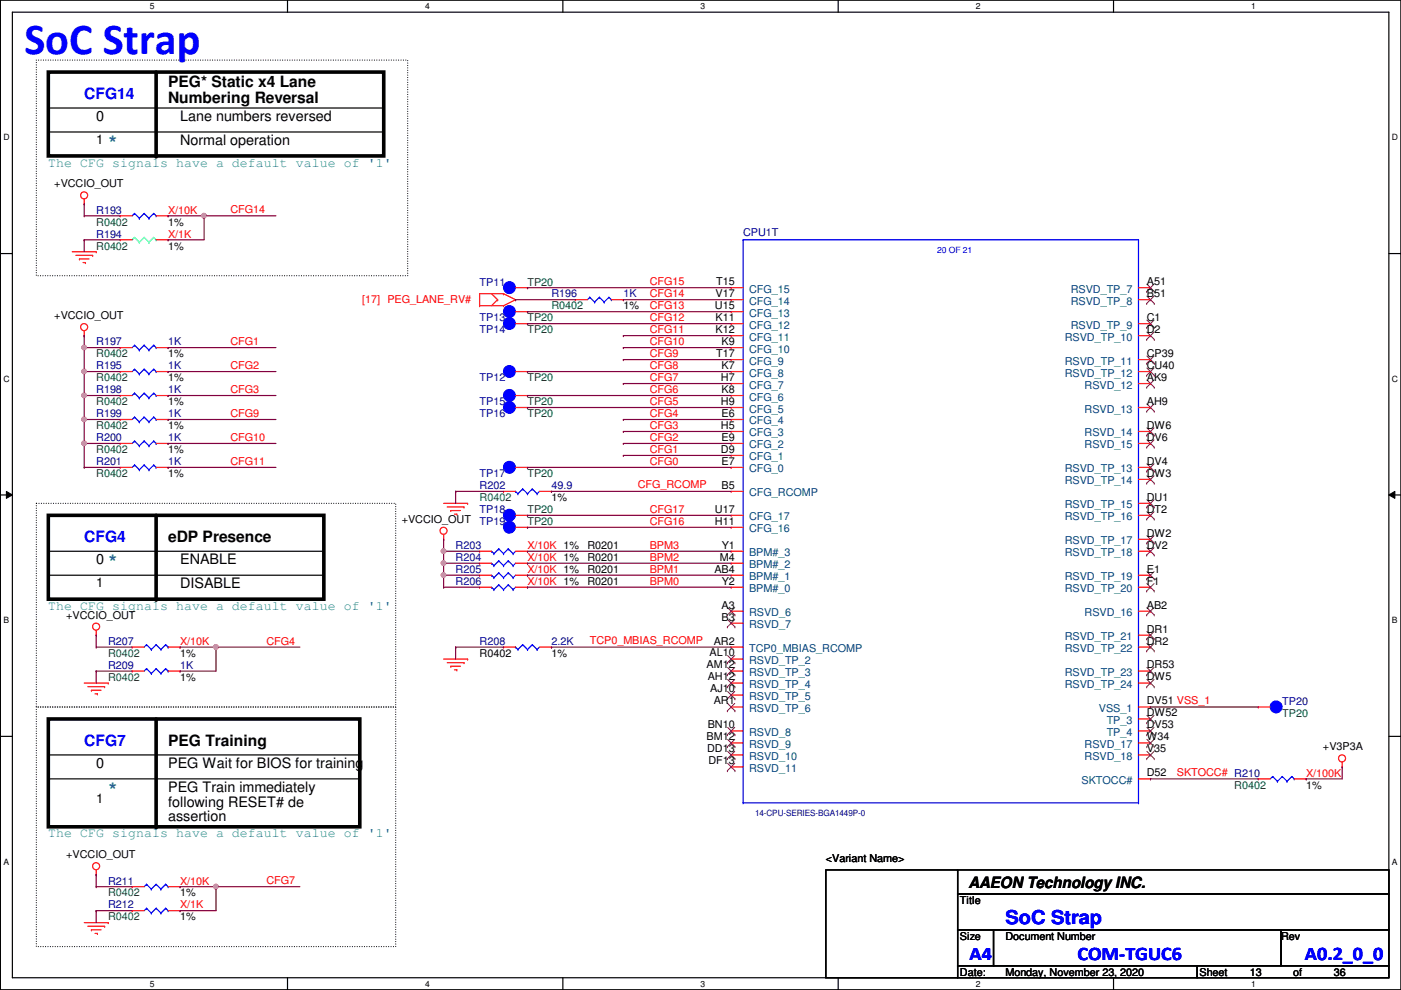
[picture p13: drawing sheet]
<svg xmlns="http://www.w3.org/2000/svg" width="297mm" height="210mm" viewBox="0 0 297 210" stroke-linecap="round" stroke-linejoin="round" font-family="sans-serif">
<defs><g id="words">
<text font-size="9.4" fill="#00f" x="5.2" y="11.5">SoC Strap</text>
<g font-size="4.1" fill="#00f">
<text x="213.2" y="195.8">SoC Strap</text>
<text x="205.6" y="203.5">A4</text>
<text x="228.4" y="203.5">COM-TGUC6</text>
<text x="276.7" y="203.5">A0.2_0_0</text>
</g>
<g font-size="3.3" fill="#00f">
<text x="17.9" y="20.9">CFG14</text>
<text x="17.9" y="114.9">CFG4</text>
<text x="17.9" y="158.1">CFG7</text>
</g>
<g font-size="3.3">
<text x="35.6" y="18.4">PEG* Static x4 Lane</text>
<text x="35.6" y="21.8">Numbering Reversal</text>
<text x="35.6" y="114.9">eDP Presence</text>
<text x="35.6" y="158.1">PEG Training</text>
<text x="205.3" y="188.3">AAEON Technology INC.</text>
</g>
<g font-size="3.3" fill="#0080c0">
<text x="22.9" y="30.7">*</text>
<text x="22.9" y="167.9">*</text>
</g>
<g font-size="3">
<text x="20.4" y="25.7">0</text>
<text x="38.2" y="25.7">Lane numbers reversed</text>
<text x="38.2" y="30.7">Normal operation</text>
<text x="20.4" y="119.6">0 *</text>
<text x="38.2" y="119.6">ENABLE</text>
<text x="38.2" y="124.7">DISABLE</text>
<text x="20.4" y="162.8">0</text>
<text x="35.6" y="162.8">PEG Wait for BIOS for training</text>
<text x="35.6" y="167.9">PEG Train immediately</text>
<text x="35.6" y="171">following RESET# de</text>
<text x="35.6" y="174.2">assertion</text>
</g>
<g font-size="2.8" fill="#0080c0">
<text x="10.2" y="35.3">The CFG signals have a default value of '1'</text>
<text x="10.2" y="129.3">The CFG signals have a default value of '1'</text>
<text x="10.2" y="177.5">The CFG signals have a default value of '1'</text>
</g>
<g font-size="2.8">
<text x="20.4" y="30.5">1</text>
<text x="20.4" y="124.5">1</text>
<text x="20.4" y="170.2">1</text>
</g>
<g font-size="2.3">
<text x="11.5" y="39.7">+VCCIO_OUT</text>
<text x="35.6" y="47.8">1%</text>
<text x="35.6" y="52.9">1%</text>
<text x="132.2" y="65.6">1%</text>
<text x="151.6" y="65.5">U15</text>
<text x="151.7" y="63">V17</text>
<text x="151.8" y="60.5">T15</text>
<text x="243.2" y="60.5">A51</text>
<text x="243.2" y="63">B51</text>
<text x="11.5" y="67.6">+VCCIO_OUT</text>
<text x="151.7" y="68.1">K11</text>
<text x="151.7" y="70.6">K12</text>
<text x="243.2" y="68.1">C1</text>
<text x="243.2" y="70.6">D2</text>
<text x="35.6" y="75.8">1%</text>
<text x="151.8" y="75.7">T17</text>
<text x="153" y="73.2">K9</text>
<text x="243.2" y="75.7">CP39</text>
<text x="35.6" y="80.9">1%</text>
<text x="152.9" y="80.8">H7</text>
<text x="153" y="83.3">K8</text>
<text x="153" y="78.2">K7</text>
<text x="243.2" y="80.8">AK9</text>
<text x="243.2" y="78.2">CU40</text>
<text x="35.6" y="85.9">1%</text>
<text x="152.9" y="85.9">H9</text>
<text x="153" y="88.4">E6</text>
<text x="243.2" y="85.9">AH9</text>
<text x="35.6" y="91">1%</text>
<text x="152.9" y="90.9">H5</text>
<text x="153" y="93.5">E9</text>
<text x="243.2" y="93.5">DV6</text>
<text x="243.2" y="90.9">DW6</text>
<text x="35.6" y="101.2">1%</text>
<text x="35.6" y="96.1">1%</text>
<text x="152.9" y="96">D9</text>
<text x="153" y="98.6">E7</text>
<text x="243.2" y="101.1">DW3</text>
<text x="243.2" y="98.6">DV4</text>
<text x="116.9" y="106.3">1%</text>
<text x="153" y="103.6">B5</text>
<text x="243.2" y="106.2">DU1</text>
<text x="85.2" y="110.8">+VCCIO_OUT</text>
<text x="151.6" y="108.7">U17</text>
<text x="151.6" y="111.3">H11</text>
<text x="243.2" y="113.8">DW2</text>
<text x="243.2" y="108.7">DT2</text>
<text x="124.5" y="116.4">R0201</text>
<text x="124.5" y="119">R0201</text>
<text x="152.6" y="118.9">M4</text>
<text x="153" y="116.3">Y1</text>
<text x="243.2" y="116.3">DV2</text>
<text x="124.5" y="121.5">R0201</text>
<text x="124.5" y="124">R0201</text>
<text x="151.5" y="121.4">AB4</text>
<text x="153" y="124">Y2</text>
<text x="243.2" y="121.4">E1</text>
<text x="243.2" y="124">F1</text>
<text x="14.1" y="131.1">+VCCIO_OUT</text>
<text x="153" y="131.6">B3</text>
<text x="153" y="129">A3</text>
<text x="243.2" y="129">AB2</text>
<text x="151.3" y="136.7">AR2</text>
<text x="243.2" y="136.7">DR2</text>
<text x="243.2" y="134.1">DR1</text>
<text x="38.2" y="139.3">1%</text>
<text x="101.7" y="139.3">R0402</text>
<text x="116.9" y="139.3">1%</text>
<text x="149.8" y="141.7">AM12</text>
<text x="150.4" y="139.2">AL10</text>
<text x="243.2" y="141.7">DR53</text>
<text x="38.2" y="144.4">1%</text>
<text x="150.1" y="144.3">AH12</text>
<text x="150.6" y="146.8">AJ10</text>
<text x="151.3" y="149.4">AR1</text>
<text x="243.2" y="149.4">DV51 VSS_1</text>
<text x="243.2" y="144.3">DW5</text>
<text x="150.1" y="154.4">BN10</text>
<text x="243.2" y="154.4">DV53</text>
<text x="243.2" y="151.9">DW52</text>
<text x="149.8" y="157">BM12</text>
<text x="149.9" y="159.5">DD13</text>
<text x="243.2" y="159.5">V35</text>
<text x="243.2" y="157">W34</text>
<text x="280.5" y="159.1">+V3P3A</text>
<text x="150.2" y="162.1">DF13</text>
<text x="243.2" y="164.6">D52</text>
<text x="276.9" y="167.2">1%</text>
<text x="14.1" y="181.9">+VCCIO_OUT</text>
<text x="175.1" y="182.7">&lt;Variant Name&gt;</text>
<text x="38.2" y="190.1">1%</text>
<text x="203.5" y="191.6">Title</text>
<text x="38.2" y="195.2">1%</text>
<text x="203.5" y="199.2">Size</text>
<text x="213.2" y="199.2">Document Number</text>
<text x="271.6" y="199.2">Rev</text>
<text x="203.5" y="206.8">Date:</text>
<text x="213.2" y="206.8">Monday, November 23, 2020</text>
<text x="254.3" y="206.8">Sheet</text>
<text x="265" y="206.8">13</text>
<text x="274.1" y="206.8">of</text>
<text x="282.8" y="206.8">36</text>
</g>
<g font-size="2.3" fill="#000080">
<text x="20.4" y="45.3">R193</text>
<text x="20.4" y="50.4">R194</text>
<text x="157.6" y="50.1">CPU1T</text>
<text x="101.7" y="60.5">TP11</text>
<text x="116.9" y="63.1">R196</text>
<text x="132.2" y="63.1">1K</text>
<text x="101.7" y="68.2">TP13</text>
<text x="101.7" y="70.7">TP14</text>
<text x="20.4" y="73.2">R197</text>
<text x="35.6" y="73.2">1K</text>
<text x="20.4" y="83.4">R198</text>
<text x="20.4" y="78.3">R195</text>
<text x="35.6" y="83.4">1K</text>
<text x="35.6" y="78.3">1K</text>
<text x="101.7" y="80.9">TP12</text>
<text x="20.4" y="88.5">R199</text>
<text x="35.6" y="88.5">1K</text>
<text x="101.7" y="85.9">TP15</text>
<text x="101.7" y="88.5">TP16</text>
<text x="20.4" y="93.6">R200</text>
<text x="35.6" y="93.6">1K</text>
<text x="20.4" y="98.6">R201</text>
<text x="35.6" y="98.6">1K</text>
<text x="101.7" y="101.2">TP17</text>
<text x="101.7" y="103.7">R202</text>
<text x="116.9" y="103.7">49.9</text>
<text x="101.7" y="111.3">TP19</text>
<text x="101.7" y="108.8">TP18</text>
<text x="96.6" y="116.4">R203</text>
<text x="96.6" y="119">R204</text>
<text x="96.6" y="121.5">R205</text>
<text x="96.6" y="124">R206</text>
<text x="22.9" y="136.7">R207</text>
<text x="101.7" y="136.7">R208</text>
<text x="116.9" y="136.7">2.2K</text>
<text x="22.9" y="141.8">R209</text>
<text x="38.2" y="141.8">1K</text>
<text x="271.9" y="149.4">TP20</text>
<text x="22.9" y="187.5">R211</text>
<text x="22.9" y="192.6">R212</text>
</g>
<g font-size="2.3" fill="#008000">
<text x="20.4" y="47.8">R0402</text>
<text x="20.4" y="52.9">R0402</text>
<text x="111.8" y="60.5">TP20</text>
<text x="116.9" y="65.6">R0402</text>
<text x="111.8" y="68.2">TP20</text>
<text x="111.8" y="70.7">TP20</text>
<text x="20.4" y="75.8">R0402</text>
<text x="20.4" y="80.9">R0402</text>
<text x="111.8" y="80.9">TP20</text>
<text x="20.4" y="85.9">R0402</text>
<text x="111.8" y="85.9">TP20</text>
<text x="111.8" y="88.5">TP20</text>
<text x="20.4" y="91">R0402</text>
<text x="20.4" y="101.2">R0402</text>
<text x="20.4" y="96.1">R0402</text>
<text x="111.8" y="101.2">TP20</text>
<text x="101.7" y="106.3">R0402</text>
<text x="111.8" y="111.3">TP20</text>
<text x="111.8" y="108.8">TP20</text>
<text x="22.9" y="139.3">R0402</text>
<text x="22.9" y="144.4">R0402</text>
<text x="271.9" y="152">TP20</text>
<text x="261.7" y="167.2">R0402</text>
<text x="22.9" y="190.1">R0402</text>
<text x="22.9" y="195.2">R0402</text>
</g>
<g font-size="2.3" fill="#f00">
<text x="35.6" y="45.3">X/10K</text>
<text x="48.8" y="45.3">CFG14</text>
<text x="35.6" y="50.4">X/1K</text>
<text x="76.8" y="64.3">[17] PEG_LANE_RV#</text>
<text x="137.7" y="63">CFG14</text>
<text x="137.7" y="65.6">CFG13</text>
<text x="137.7" y="60.5">CFG15</text>
<text x="137.7" y="70.7">CFG11</text>
<text x="137.7" y="68.1">CFG12</text>
<text x="48.8" y="73.2">CFG1</text>
<text x="137.7" y="75.7">CFG9</text>
<text x="137.7" y="73.2">CFG10</text>
<text x="48.8" y="78.3">CFG2</text>
<text x="48.8" y="83.4">CFG3</text>
<text x="137.7" y="80.8">CFG7</text>
<text x="137.7" y="83.4">CFG6</text>
<text x="137.7" y="78.3">CFG8</text>
<text x="48.8" y="88.4">CFG9</text>
<text x="137.7" y="88.4">CFG4</text>
<text x="137.7" y="85.9">CFG5</text>
<text x="48.8" y="93.5">CFG10</text>
<text x="137.7" y="93.5">CFG2</text>
<text x="137.7" y="91">CFG3</text>
<text x="48.8" y="98.6">CFG11</text>
<text x="137.7" y="98.6">CFG0</text>
<text x="137.7" y="96.1">CFG1</text>
<text x="135.2" y="103.5">CFG_RCOMP</text>
<text x="137.7" y="111.3">CFG16</text>
<text x="137.7" y="108.8">CFG17</text>
<text x="111.8" y="116.4">X/10K 1%</text>
<text x="111.8" y="119">X/10K 1%</text>
<text x="137.7" y="116.4">BPM3</text>
<text x="137.7" y="118.9">BPM2</text>
<text x="111.8" y="121.5">X/10K 1%</text>
<text x="111.8" y="124">X/10K 1%</text>
<text x="137.7" y="121.5">BPM1</text>
<text x="137.7" y="124">BPM0</text>
<text x="38.2" y="136.7">X/10K</text>
<text x="56.5" y="136.7">CFG4</text>
<text x="125" y="136.5">TCP0_MBIAS_RCOMP</text>
<text x="249.5" y="164.6">SKTOCC# R210</text>
<text x="276.9" y="164.7">X/100K</text>
<text x="38.2" y="187.5">X/10K</text>
<text x="56.5" y="187.5">CFG7</text>
<text x="38.2" y="192.6">X/1K</text>
</g>
<g font-size="2.3" fill="#004080">
<text x="158.8" y="62.1">CFG_15</text>
<text x="158.8" y="64.6">CFG_14</text>
<text x="227" y="62.1">RSVD_TP_7</text>
<text x="227" y="64.6">RSVD_TP_8</text>
<text x="158.8" y="67.1">CFG_13</text>
<text x="158.8" y="69.7">CFG_12</text>
<text x="227" y="69.7">RSVD_TP_9</text>
<text x="158.8" y="72.2">CFG_11</text>
<text x="158.8" y="74.8">CFG_10</text>
<text x="158.8" y="77.3">CFG_9</text>
<text x="225.8" y="77.3">RSVD_TP_11</text>
<text x="225.8" y="72.2">RSVD_TP_10</text>
<text x="158.8" y="82.4">CFG_7</text>
<text x="158.8" y="79.8">CFG_8</text>
<text x="225.8" y="79.8">RSVD_TP_12</text>
<text x="230" y="82.4">RSVD_12</text>
<text x="158.8" y="87.5">CFG_5</text>
<text x="158.8" y="84.9">CFG_6</text>
<text x="230" y="87.5">RSVD_13</text>
<text x="158.8" y="90">CFG_4</text>
<text x="158.8" y="95.1">CFG_2</text>
<text x="158.8" y="92.5">CFG_3</text>
<text x="230" y="95.1">RSVD_15</text>
<text x="230" y="92.5">RSVD_14</text>
<text x="158.8" y="100.2">CFG_0</text>
<text x="158.8" y="97.6">CFG_1</text>
<text x="225.8" y="100.2">RSVD_TP_13</text>
<text x="158.8" y="105.2">CFG_RCOMP</text>
<text x="225.8" y="107.8">RSVD_TP_15</text>
<text x="225.8" y="102.7">RSVD_TP_14</text>
<text x="158.8" y="110.3">CFG_17</text>
<text x="158.8" y="112.9">CFG_16</text>
<text x="225.8" y="110.3">RSVD_TP_16</text>
<text x="158.8" y="117.9">BPM#_3</text>
<text x="225.8" y="117.9">RSVD_TP_18</text>
<text x="225.8" y="115.4">RSVD_TP_17</text>
<text x="158.8" y="125.6">BPM#_0</text>
<text x="158.8" y="123">BPM#_1</text>
<text x="158.8" y="120.5">BPM#_2</text>
<text x="225.8" y="123">RSVD_TP_19</text>
<text x="225.8" y="125.6">RSVD_TP_20</text>
<text x="158.8" y="130.6">RSVD_6</text>
<text x="230" y="130.6">RSVD_16</text>
<text x="158.8" y="133.2">RSVD_7</text>
<text x="225.8" y="135.7">RSVD_TP_21</text>
<text x="158.8" y="138.3">TCP0_MBIAS_RCOMP</text>
<text x="158.8" y="140.8">RSVD_TP_2</text>
<text x="158.8" y="143.3">RSVD_TP_3</text>
<text x="225.8" y="143.3">RSVD_TP_23</text>
<text x="225.8" y="138.3">RSVD_TP_22</text>
<text x="158.8" y="145.9">RSVD_TP_4</text>
<text x="158.8" y="148.4">RSVD_TP_5</text>
<text x="225.8" y="145.9">RSVD_TP_24</text>
<text x="158.8" y="151">RSVD_TP_6</text>
<text x="233" y="151">VSS_1</text>
<text x="234.7" y="153.5">TP_3</text>
<text x="158.8" y="161.1">RSVD_10</text>
<text x="158.8" y="158.6">RSVD_9</text>
<text x="158.8" y="156">RSVD_8</text>
<text x="230" y="161.1">RSVD_18</text>
<text x="230" y="158.6">RSVD_17</text>
<text x="234.7" y="156">TP_4</text>
<text x="158.8" y="163.7">RSVD_11</text>
<text x="229.3" y="166.2">SKTOCC#</text>
</g>
<g font-size="1.8">
<text x="31.8" y="1.9">5</text>
<text x="90.1" y="1.9">4</text>
<text x="148.5" y="1.9">3</text>
<text x="206.9" y="1.9">2</text>
<text x="265.3" y="1.9">1</text>
<text x=".7" y="29.8">D</text>
<text x="295.1" y="29.8">D</text>
<text x=".7" y="80.9">C</text>
<text x="295.1" y="80.9">C</text>
<text x=".7" y="132.1">B</text>
<text x="295.1" y="132.1">B</text>
<text x=".7" y="183.3">A</text>
<text x="295.1" y="183.3">A</text>
<text x="31.8" y="209.2">5</text>
<text x="90.1" y="209.2">4</text>
<text x="148.5" y="209.2">3</text>
<text x="206.9" y="209.2">2</text>
<text x="265.3" y="209.2">1</text>
</g>
<text font-size="1.8" fill="#00f" x="198.7" y="53.7">20 OF 21</text>
<text font-size="1.8" fill="#000080" x="160.1" y="173.1">14-CPU-SERIES-BGA1449P-0</text>
</g></defs>
<path d="M.1 0h296.9v209.8h-296.9zM2.6 2.6h291.9v204.7h-291.9z" fill="none" stroke="#000" stroke-width=".25"/>
<g fill="#fff">
<path d="M31.8 .3h1v2h-1z"/>
<path d="M31.8 207.6h1v1.9h-1z"/>
</g>
<path d="M61 0v2.6M61 207.3v2.5" fill="none" stroke="#000" stroke-width=".25"/>
<g fill="#fff">
<path d="M90.1 .3h1v2h-1z"/>
<path d="M90.1 207.6h1v1.9h-1z"/>
</g>
<path d="M119.3 0v2.6M119.3 207.3v2.5" fill="none" stroke="#000" stroke-width=".25"/>
<g fill="#fff">
<path d="M148.5 .3h1v2h-1z"/>
<path d="M148.5 207.6h1v1.9h-1z"/>
</g>
<path d="M177.7 0v2.6M177.7 207.3v2.5" fill="none" stroke="#000" stroke-width=".25"/>
<g fill="#fff">
<path d="M206.9 .3h1v2h-1z"/>
<path d="M206.9 207.6h1v1.9h-1z"/>
</g>
<path d="M236.1 0v2.6M236.1 207.3v2.5" fill="none" stroke="#000" stroke-width=".25"/>
<g fill="#fff">
<path d="M265.3 .3h.9v2h-.9z"/>
<path d="M265.3 207.6h.9v1.9h-.9z"/>
<path d="M.7 28.2h1.3v1.9h-1.3z"/>
<path d="M295.1 28.2h1.3v1.9h-1.3z"/>
<path d="M.7 79.3h1.3v2h-1.3z"/>
<path d="M295.1 79.3h1.3v2h-1.3z"/>
</g>
<path d="M.1 53.8h2.5M294.5 53.8h2.5" fill="none" stroke="#000" stroke-width=".25"/>
<g fill="#fff">
<path d="M.7 130.5h1.2v2h-1.2z"/>
<path d="M295.1 130.5h1.2v2h-1.2z"/>
</g>
<path d="M.1 104.9h2.5M294.5 104.9h2.5" fill="none" stroke="#000" stroke-width=".25"/>
<path d="M1.4 104.2l1.2 .7-1.2 .8zM294.5 104.9l1.2-.7v1.5z" fill="#000"/>
<path d="M1.4 104.2l1.2 .7-1.2 .8zM294.5 104.9l1.2-.7v1.5z" fill="none" stroke="#000" stroke-width=".21"/>
<g fill="#fff">
<path d="M.7 181.7h1.2v2h-1.2z"/>
<path d="M295.1 181.7h1.2v2h-1.2z"/>
</g>
<g fill="none" stroke="#000" stroke-width=".25">
<path d="M10.2 22.9h71.2M10.2 28h71.2M81.4 22.9h.1M81.4 28h.1M10.2 116.9h58.5M68.7 116.9h.1M10.2 122h58.5M68.7 122h.1M.1 156.1h2.5M294.5 156.1h2.5M10.2 160.1h66.1M10.2 165.1h66.1"/>
<path d="M76.3 160.1h.1M76.3 165.1h.1M175.1 184.4h27.9v22.9h-27.9zM203 184.4h91.5v5.1h-91.5zM203 189.5h91.5v7.6h-91.5zM203 197.1h7.6v7.7h-7.6zM210.6 197.1h61v7.7h-61zM271.6 197.1h22.9v7.7h-22.9zM203 204.8h50.8v2.5h-50.8zM253.8 204.8h40.7v2.5h-40.7z"/>
</g>
<path d="M10.2 15.3h71.2v17.8h-71.2zM33.1 15.3v17.8M10.2 109.3h58.5v17.7h-58.5zM33.1 109.3v17.7M10.2 152.4h66.1v22.9h-66.1zM33.1 152.4v22.9" fill="none" stroke="#000" stroke-width=".76"/>
<g fill="#000">
<circle cx="33.1" cy="33.1" r=".38"/>
<circle cx="33.1" cy="127" r=".38"/>
<circle cx="33.1" cy="175.3" r=".38"/>
</g>
<path d="M7.7 12.7h78.7v45.8h-78.7zM7.7 106.7h76.2v43.2h-76.2zM7.7 149.9h76.2v50.8h-76.2z" fill="none" stroke="#000" stroke-width=".25" stroke-dasharray="0 .5"/>
<g fill="none" stroke="#f00" stroke-width=".25">
<path d="M15.3 53.4h5.1M16.1 54.1h3.5M16.8 54.9h.1M16.8 54.9h2.1M17.6 55.7h.5M17.9 43.2h.1M17.9 42.2v1M18.1 55.7h.1M19.6 54.1h.1M20.4 53.4h.1M17.9 71.2h.1M17.9 70.1v1.1"/>
<path d="M101.7 64.8h.1M101.7 64.8h5.1M104.2 62.3l1.3 1.2M105.5 63.5h.1M105.5 63.5l-1.3 1.3M106.8 62.3h.1M106.8 64.8h.1M106.8 62.3h-5.1v2.5M106.8 62.3l2.5 1.2M109.3 63.5h.1M109.3 63.5l-2.5 1.3M94.1 114.3h.1"/>
<path d="M94.1 106.7h5M94.1 113.3v1M94.8 107.5h3.6M95.6 108.2h.1M95.6 108.2h2M96.3 109h.6M96.9 109h.1M98.4 107.5h.1M99.1 106.7h.1M20.4 134.7h.1M20.4 133.6v1.1M94.1 139.7h5"/>
<path d="M99.1 139.7h.1M17.9 144.8h5M18.6 145.6h3.6M19.4 146.3h.1M19.4 146.3h2M20.1 147.1h.6M20.7 147.1h.1M22.2 145.6h.1M22.9 144.8h.1M94.8 140.5h3.6M95.6 141.3h.1M95.6 141.3h2"/>
<path d="M96.3 142h.6M96.9 142h.1M98.4 140.5h.1M284.6 162.6h.1M284.6 161.6v1M17.9 195.6h5M18.6 196.4h3.6M19.4 197.1h.1M19.4 197.1h2M20.1 197.9h.6M20.4 185.5h.1M20.4 184.4v1.1"/>
<path d="M20.7 197.9h.1M22.2 196.4h.1M22.9 195.6h.1"/>
<circle cx="17.8" cy="41.4" r=".75"/>
<circle cx="17.8" cy="69.4" r=".75"/>
<circle cx="94" cy="112.5" r=".75"/>
<circle cx="20.4" cy="132.9" r=".75"/>
<circle cx="284.5" cy="160.8" r=".75"/>
<circle cx="20.4" cy="183.7" r=".75"/>
</g>
<circle cx="108" cy="111.8" r="1.25" fill="#00f"/>
<g fill="none" stroke="#00f" stroke-width=".25">
<path d="M104.2 122h.1M104.2 122l.5 .5M104.7 122.5h.1M105.7 121.5h.1M105.7 121.5l-1 1M105.7 121.5l1.1 1M106.8 122.5h.1M107.8 121.5h.1M107.8 121.5l1 1M107.8 121.5l-1 1M108.8 122.5h.1M109.3 137.2h.1"/>
<path d="M109.3 122l-.5 .5M109.3 137.2l.5 .5M109.8 137.7h.1M110.8 136.7h.1M110.8 136.7l-1 1M110.8 136.7l1 1M111.8 137.7h.1M112.9 136.7h.1M112.9 136.7l1 1M112.9 136.7l-1.1 1M113.9 137.7h.1M114.4 137.2l-.5 .5"/>
<path d="M31.1 141.8h.1M31.1 141.8l-.5 .5M31.1 141.8l1 1M32.1 142.8h.1M33.1 141.8h.1M33.1 141.8l-1 1M33.1 141.8l1 1M34.1 142.8h.1M35.1 141.8h.1M35.1 141.8l-1 1M35.1 141.8l.5 .5M35.6 142.3h.1"/>
<path d="M31.1 192.6h.1M31.1 192.6l-.5 .5M31.1 192.6l1 1M32.1 193.6h.1M33.1 192.6h.1M33.1 192.6l-1 1M33.1 192.6l1 1M34.1 193.6h.1M35.1 192.6h.1M35.1 192.6l-1 1M35.1 192.6l.5 .5M35.6 193.1h.1"/>
<circle cx="108" cy="111.8" r="1.25"/>
</g>
<g fill="none" stroke="#f00" stroke-width=".25">
<path d="M109.3 111.8h2.5M111.8 111.8h.1M101.7 122h.1M101.7 122h2.5M106.8 137.2h.1M106.8 137.2h2.5M109.3 122h2.5M111.8 122h.1M114.4 137.2h2.5M116.9 137.2h.1M28 142.3h.1M28 142.3h2.6"/>
<path d="M35.6 142.3h2.6M38.2 142.3h.1M28 193.1h.1M28 193.1h2.6M35.6 193.1h2.6M38.2 193.1h.1"/>
</g>
<circle cx="270.6" cy="149.9" r="1.25" fill="#00f"/>
<g fill="none" stroke="#00f" stroke-width=".25">
<path d="M28.5 45.3h.1M28.5 45.3l-.5 .5M28.5 45.3l1 1M29.5 46.3h.1M30.6 45.3h.1M30.6 45.3l-1.1 1M30.6 45.3l1 1M31.6 46.3h.1M32.6 45.3h.1M32.6 45.3l-1 1M32.6 45.3l.5 .5M33.1 45.8h.1"/>
<circle cx="270.6" cy="149.9" r="1.25"/>
</g>
<path d="M25.5 45.8h.1M25.5 45.8h2.5M33.1 45.8h2.5M35.6 45.8h.1M266.8 149.9h.1M266.8 149.9h2.5" fill="none" stroke="#f00" stroke-width=".25"/>
<circle cx="108" cy="66.1" r="1.25" fill="#00f"/>
<g fill="none" stroke="#00f" stroke-width=".25">
<path d="M28.5 83.4h.1M28.5 83.4l-.5 .5M28.5 83.4l1 1M29.5 84.4h.1M30.6 83.4h.1M30.6 83.4l-1.1 1M30.6 83.4l1 1M31.6 84.4h.1M32.6 83.4h.1M32.6 83.4l-1 1M32.6 83.4l.5 .5M33.1 83.9h.1"/>
<path d="M104.2 124.5h.1M104.2 124.5l.5 .5M104.7 125h.1M105.7 124h.1M105.7 124l-1 1M105.7 124l1.1 1M106.8 125h.1M107.8 124h.1M107.8 124l1 1M107.8 124l-1 1M108.8 125h.1M109.3 124.5l-.5 .5"/>
<circle cx="108" cy="66.1" r="1.25"/>
</g>
<path d="M109.3 66.1h2.5M111.8 66.1h.1M25.5 83.9h.1M25.5 83.9h2.5M33.1 83.9h2.5M35.6 83.9h.1M101.7 124.5h.1M101.7 124.5h2.5M109.3 124.5h2.5M111.8 124.5h.1" fill="none" stroke="#f00" stroke-width=".25"/>
<circle cx="108" cy="68.6" r="1.25" fill="#00f"/>
<circle cx="108" cy="68.6" r="1.25" fill="none" stroke="#00f" stroke-width=".25"/>
<path d="M109.3 68.6h2.5M111.8 68.6h.1" fill="none" stroke="#f00" stroke-width=".25"/>
<circle cx="108" cy="109.2" r="1.25" fill="#00f"/>
<g fill="none" stroke="#00f" stroke-width=".25">
<path d="M125 63h.1M125 63l-.5 .5M125 63l1.1 1.1M126.1 64.1h.1M127.1 63h.1M127.1 63l-1 1.1M127.1 63l1 1.1M128.1 64.1h.1M129.1 63h.1M129.1 63l-1 1.1M129.1 63l.5 .5M129.6 63.5h.1"/>
<path d="M28.5 98.6h.1M28.5 98.6l-.5 .5M28.5 98.6l1 1M29.5 99.6h.1M30.6 98.6h.1M30.6 98.6l-1.1 1M30.6 98.6l1 1M31.6 99.6h.1M32.6 98.6h.1M32.6 98.6l-1 1M32.6 98.6l.5 .5M33.1 99.1h.1"/>
<circle cx="108" cy="109.2" r="1.25"/>
</g>
<path d="M122 63.5h.1M122 63.5h2.5M129.6 63.5h2.6M132.2 63.5h.1M25.5 99.1h.1M25.5 99.1h2.5M33.1 99.1h2.5M35.6 99.1h.1M109.3 109.3h2.5M111.8 109.3h.1" fill="none" stroke="#f00" stroke-width=".25"/>
<circle cx="108" cy="83.8" r="1.25" fill="#00f"/>
<g fill="none" stroke="#00f" stroke-width=".25">
<path d="M28.5 73.2h.1M28.5 73.2l-.5 .5M28.5 73.2l1 1M29.5 74.2h.1M30.6 73.2h.1M30.6 73.2l-1.1 1M30.6 73.2l1 1M31.6 74.2h.1M32.6 73.2h.1M32.6 73.2l-1 1M32.6 73.2l.5 .5M33.1 73.7h.1"/>
<path d="M104.2 116.9h.1M104.2 116.9l.5 .5M104.7 117.4h.1M105.7 116.4h.1M105.7 116.4l-1 1M105.7 116.4l1.1 1M106.8 117.4h.1M107.8 116.4h.1M107.8 116.4l1 1M107.8 116.4l-1 1M108.8 117.4h.1M109.3 116.9l-.5 .5"/>
<path d="M31.1 187.5h.1M31.1 187.5l-.5 .5M31.1 187.5l1 1M32.1 188.5h.1M33.1 187.5h.1M33.1 187.5l-1 1M33.1 187.5l1 1M34.1 188.5h.1M35.1 187.5h.1M35.1 187.5l-1 1M35.1 187.5l.5 .5M35.6 188h.1"/>
<circle cx="108" cy="83.8" r="1.25"/>
</g>
<g fill="none" stroke="#f00" stroke-width=".25">
<path d="M25.5 73.7h.1M25.5 73.7h2.5M33.1 73.7h2.5M35.6 73.7h.1M109.3 83.9h2.5M111.8 83.9h.1M101.7 116.9h.1M101.7 116.9h2.5M109.3 116.9h2.5M111.8 116.9h.1M28 188h.1M28 188h2.6"/>
<path d="M35.6 188h2.6M38.2 188h.1"/>
</g>
<circle cx="108" cy="99.1" r="1.25" fill="#00f"/>
<g fill="none" stroke="#00f" stroke-width=".25">
<path d="M157.6 50.8h.1M157.6 50.8v119.4M157.6 50.8h83.8M241.4 50.8h.1M241.4 50.8v119.4M28.5 88.4h.1M28.5 88.4l-.5 .5M28.5 88.4l1 1.1M29.5 89.5h.1M30.6 88.4h.1M30.6 88.4l-1.1 1.1M30.6 88.4l1 1.1"/>
<path d="M31.6 89.5h.1M32.6 88.4h.1M32.6 88.4l-1 1.1M32.6 88.4l.5 .5M33.1 88.9h.1M31.1 136.7h.1M31.1 136.7l-.5 .5M31.1 136.7l1 1M32.1 137.7h.1M33.1 136.7h.1M33.1 136.7l-1 1M33.1 136.7l1 1"/>
<path d="M34.1 137.7h.1M35.1 136.7h.1M35.1 136.7l-1 1M35.1 136.7l.5 .5M35.6 137.2h.1M157.6 170.2h.1M157.6 170.2h83.8M241.4 170.2h.1M269.8 164.6h.1M269.8 164.6l-.5 .5M269.8 164.6l1 1.1M270.8 165.7h.1"/>
<path d="M271.9 164.6h.1M271.9 164.6l-1.1 1.1M271.9 164.6l1 1.1M272.9 165.7h.1M273.9 164.6h.1M273.9 164.6l-1 1.1M273.9 164.6l.5 .5M274.4 165.1h.1"/>
<circle cx="108" cy="99.1" r="1.25"/>
</g>
<g fill="none" stroke="#f00" stroke-width=".25">
<path d="M155 61h.1M155 63.5h.1M155 66.1h.1M155 68.6h.1M155 71.2h.1M155 73.7h.1M155 78.8h.1M155 76.2h.1M155 68.6h2.6M155 61h2.6M155 63.5h2.6M155 66.1h2.6"/>
<path d="M155 71.2h2.6M155 73.7h2.6M155 78.8h2.6M155 76.2h2.6M241.4 68.6h2.5M241.4 61h2.5M241.4 63.5h2.5M241.4 71.2h2.5M241.4 78.8h2.5M241.4 76.2h2.5M243.9 68.6h.1M243.9 78.8h.1"/>
<path d="M243.9 76.2h.1M243.9 71.2h.1M243.9 61h.1M243.9 63.5h.1M25.5 88.9h.1M25.5 88.9h2.5M33.1 88.9h2.5M35.6 88.9h.1M109.3 99.1h2.5M111.8 99.1h.1M155 88.9h.1M155 86.4h.1"/>
<path d="M155 83.9h.1M155 81.3h.1M155 99.1h.1M155 96.6h.1M155 94h.1M155 91.5h.1M155 99.1h2.6M155 88.9h2.6M155 94h2.6M155 81.3h2.6M155 86.4h2.6M155 83.9h2.6"/>
<path d="M155 96.6h2.6M155 91.5h2.6M241.4 99.1h2.5M241.4 94h2.5M241.4 81.3h2.5M241.4 86.4h2.5M241.4 91.5h2.5M243.9 94h.1M243.9 81.3h.1M243.9 86.4h.1M243.9 99.1h.1M243.9 91.5h.1"/>
<path d="M155 109.3h.1M155 111.8h.1M155 104.2h.1M155 119.4h.1M155 116.9h.1M155 109.3h2.6M155 111.8h2.6M155 104.2h2.6M155 116.9h2.6M155 119.4h2.6M241.4 109.3h2.5M241.4 116.9h2.5"/>
<path d="M241.4 114.3h2.5M241.4 106.7h2.5M241.4 101.6h2.5M243.9 116.9h.1M243.9 114.3h.1M243.9 109.3h.1M243.9 106.7h.1M243.9 101.6h.1M28 137.2h.1M28 137.2h2.6M35.6 137.2h2.6M38.2 137.2h.1"/>
<path d="M155 124.5h.1M155 122h.1M155 137.2h.1M155 132.1h.1M155 139.7h.1M155 129.6h.1M155 137.2h2.6M155 124.5h2.6M155 122h2.6M155 132.1h2.6M155 139.7h2.6M155 129.6h2.6"/>
<path d="M241.4 137.2h2.5M241.4 124.5h2.5M241.4 122h2.5M241.4 129.6h2.5M241.4 134.7h2.5M243.9 122h.1M243.9 137.2h.1M243.9 134.7h.1M243.9 129.6h.1M243.9 124.5h.1M155 142.3h.1M155 144.8h.1"/>
<path d="M155 147.4h.1M155 149.9h.1M155 157.5h.1M155 155h.1M155 149.9h2.6M155 155h2.6M155 142.3h2.6M155 144.8h2.6M155 147.4h2.6M155 157.5h2.6M241.4 149.9h2.5M241.4 155h2.5"/>
<path d="M241.4 142.3h2.5M241.4 144.8h2.5M241.4 152.4h2.5M241.4 157.5h2.5M243.9 149.9h.1M243.9 155h.1M243.9 152.4h.1M243.9 144.8h.1M243.9 142.3h.1M243.9 157.5h.1M155 160.1h.1M155 162.6h.1"/>
<path d="M155 160.1h2.6M155 162.6h2.6M241.4 165.1h2.5M241.4 160.1h2.5M243.9 165.1h.1M243.9 160.1h.1M266.8 165.1h.1M266.8 165.1h2.5M274.4 165.1h2.5M276.9 165.1h.1"/>
</g>
<g fill="none" stroke="#804000" stroke-width=".21">
<path d="M243.1 69.4h.1M243.1 79.6h.1M243.1 77h.1M243.1 72h.1M243.1 61.8h.1M243.1 64.3h.1M243.2 67.9l1.5 1.5M243.2 78l1.5 1.6M243.2 75.5l1.5 1.5M243.2 70.4l1.5 1.6M243.2 60.2l1.5 1.6M243.2 62.8l1.5 1.5"/>
<path d="M244.7 67.9l-1.6 1.5M244.7 78l-1.6 1.6M244.7 75.5l-1.6 1.5M244.7 70.4l-1.6 1.6M244.7 60.2l-1.6 1.6M244.7 62.8l-1.6 1.5M244.7 69.4h.1M244.7 79.6h.1M244.7 77h.1M244.7 72h.1M244.7 61.8h.1M244.7 64.3h.1"/>
<path d="M243.1 94.8h.1M243.1 82.1h.1M243.1 87.2h.1M243.1 99.9h.1M243.1 92.3h.1M243.2 93.3l1.5 1.5M243.2 80.6l1.5 1.5M243.2 85.6l1.5 1.6M243.2 98.3l1.5 1.6M243.2 90.7l1.5 1.6M244.7 93.3l-1.6 1.5M244.7 80.6l-1.6 1.5"/>
<path d="M244.7 85.6l-1.6 1.6M244.7 98.3l-1.6 1.6M244.7 90.7l-1.6 1.6M244.7 94.8h.1M244.7 82.1h.1M244.7 87.2h.1M244.7 99.9h.1M244.7 92.3h.1M243.1 117.7h.1M243.1 115.1h.1M243.1 110.1h.1M243.1 107.5h.1"/>
<path d="M243.1 102.4h.1M243.2 116.1l1.5 1.6M243.2 113.6l1.5 1.5M243.2 108.5l1.5 1.6M243.2 106l1.5 1.5M243.2 100.9l1.5 1.5M244.7 116.1l-1.6 1.6M244.7 113.6l-1.6 1.5M244.7 108.5l-1.6 1.6M244.7 106l-1.6 1.5M244.7 100.9l-1.6 1.5M244.7 117.7h.1"/>
<path d="M244.7 115.1h.1M244.7 110.1h.1M244.7 107.5h.1M244.7 102.4h.1M154.2 132.9h.1M154.2 130.4h.1M154.3 131.4l1.5 1.5M154.3 139l1.5 1.5M154.3 128.8l1.5 1.6M155.8 131.4l-1.6 1.5M155.8 139l-1.6 1.5M155.8 128.8l-1.6 1.6"/>
<path d="M155.8 132.9h.1M155.8 130.4h.1M243.1 122.8h.1M243.1 138h.1M243.1 135.5h.1M243.1 130.4h.1M243.1 125.3h.1M243.2 121.2l1.5 1.6M243.2 136.4l1.5 1.6M243.2 133.9l1.5 1.6M243.2 128.8l1.5 1.6M243.2 123.7l1.5 1.6"/>
<path d="M244.7 121.2l-1.6 1.6M244.7 136.4l-1.6 1.6M244.7 133.9l-1.6 1.6M244.7 128.8l-1.6 1.6M244.7 123.7l-1.6 1.6M244.7 122.8h.1M244.7 138h.1M244.7 135.5h.1M244.7 130.4h.1M244.7 125.3h.1M154.2 140.5h.1M154.2 143.1h.1"/>
<path d="M154.2 145.6h.1M154.2 148.2h.1M154.2 150.7h.1M154.2 158.3h.1M154.2 155.8h.1M154.3 159.3l1.5 1.6M154.3 141.5l1.5 1.6M154.3 144.1l1.5 1.5M154.3 146.6l1.5 1.6M154.3 149.1l1.5 1.6M154.3 156.8l1.5 1.5M154.3 154.2l1.5 1.6"/>
<path d="M155.8 159.3l-1.6 1.6M155.8 141.5l-1.6 1.6M155.8 144.1l-1.6 1.5M155.8 146.6l-1.6 1.6M155.8 149.1l-1.6 1.6M155.8 156.8l-1.6 1.5M155.8 154.2l-1.6 1.6M155.8 140.5h.1M155.8 143.1h.1M155.8 145.6h.1M155.8 148.2h.1M155.8 150.7h.1"/>
<path d="M155.8 158.3h.1M155.8 155.8h.1M243.1 155.8h.1M243.1 153.2h.1M243.1 145.6h.1M243.1 143.1h.1M243.1 158.3h.1M243.2 154.2l1.5 1.6M243.2 159.3l1.5 1.6M243.2 151.7l1.5 1.5M243.2 144.1l1.5 1.5M243.2 141.5l1.5 1.6"/>
<path d="M243.2 156.8l1.5 1.5M244.7 154.2l-1.6 1.6M244.7 159.3l-1.6 1.6M244.7 151.7l-1.6 1.5M244.7 144.1l-1.6 1.5M244.7 141.5l-1.6 1.6M244.7 156.8l-1.6 1.5M244.7 155.8h.1M244.7 153.2h.1M244.7 145.6h.1M244.7 143.1h.1M244.7 158.3h.1"/>
<path d="M154.2 160.9h.1M154.2 163.4h.1M154.3 161.8l1.5 1.6M155.8 161.8l-1.6 1.6M155.8 160.9h.1M155.8 163.4h.1M243.1 160.9h.1M244.7 160.9h.1"/>
</g>
<circle cx="108" cy="78.8" r="1.25" fill="#00f"/>
<g fill="none" stroke="#00f" stroke-width=".25">
<path d="M28.5 78.3h.1M28.5 78.3l-.5 .5M28.5 78.3l1 1M29.5 79.3h.1M30.6 78.3h.1M30.6 78.3l-1.1 1M30.6 78.3l1 1M31.6 79.3h.1M32.6 78.3h.1M32.6 78.3l-1 1M32.6 78.3l.5 .5M33.1 78.8h.1"/>
<path d="M104.2 119.4h.1M104.2 119.4l.5 .5M104.7 119.9h.1M105.7 118.9h.1M105.7 118.9l-1 1M105.7 118.9l1.1 1M106.8 119.9h.1M107.8 118.9h.1M107.8 118.9l1 1M107.8 118.9l-1 1M108.8 119.9h.1M109.3 104.2h.1"/>
<path d="M109.3 119.4l-.5 .5M109.3 104.2l.5 .5M109.8 104.7h.1M110.8 103.7h.1M110.8 103.7l-1 1M110.8 103.7l1 1M111.8 104.7h.1M112.9 103.7h.1M112.9 103.7l1 1M112.9 103.7l-1.1 1M113.9 104.7h.1M114.4 104.2l-.5 .5"/>
<circle cx="108" cy="78.8" r="1.25"/>
</g>
<g fill="none" stroke="#f00" stroke-width=".25">
<path d="M25.5 50.8h.1M25.5 50.8h2.5M33.1 50.8h2.5M35.6 50.8h.1M25.5 78.8h.1M25.5 78.8h2.5M33.1 78.8h2.5M35.6 78.8h.1M109.3 78.8h2.5M111.8 78.8h.1M101.7 119.4h.1M101.7 119.4h2.5"/>
<path d="M106.8 104.2h.1M106.8 104.2h2.5M109.3 119.4h2.5M111.8 119.4h.1M114.4 104.2h2.5M116.9 104.2h.1"/>
</g>
<path d="M28.5 50.3h.1M28.5 50.3l-.5 .5M28.5 50.3l1 1.1M29.5 51.4h.1M30.6 50.3h.1M30.6 50.3l-1.1 1.1M30.6 50.3l1 1.1M31.6 51.4h.1M32.6 50.3h.1M32.6 50.3l-1 1.1M32.6 50.3l.5 .5M33.1 50.8h.1" fill="none" stroke="#00ff80" stroke-width=".25"/>
<circle cx="108" cy="61" r="1.25" fill="#00f"/>
<circle cx="108" cy="61" r="1.25" fill="none" stroke="#00f" stroke-width=".25"/>
<path d="M109.3 61h2.5M111.8 61h.1" fill="none" stroke="#f00" stroke-width=".25"/>
<circle cx="108" cy="86.4" r="1.25" fill="#00f"/>
<g fill="none" stroke="#00f" stroke-width=".25">
<path d="M28.5 93.5h.1M28.5 93.5l-.5 .5M28.5 93.5l1 1M29.5 94.5h.1M30.6 93.5h.1M30.6 93.5l-1.1 1M30.6 93.5l1 1M31.6 94.5h.1M32.6 93.5h.1M32.6 93.5l-1 1M32.6 93.5l.5 .5M33.1 94h.1"/>
<circle cx="108" cy="86.4" r="1.25"/>
</g>
<path d="M25.5 94h.1M25.5 94h2.5M33.1 94h2.5M35.6 94h.1M109.3 86.4h2.5M111.8 86.4h.1" fill="none" stroke="#f00" stroke-width=".25"/>
<g fill="none" stroke="#800040" stroke-width=".25">
<path d="M17.9 50.8h.1M17.9 50.8v2.6M17.9 71.2h.1M17.9 73.7h.1M17.9 71.2v2.5M17.9 73.7h7.6M35.6 73.7h.1M35.6 78.8h.1M35.6 73.7h22.9M35.6 78.8h22.9M109.3 63.5h.1M109.3 63.5h12.7"/>
<path d="M132.2 63.5h.1M132.2 63.5h22.8M111.8 99.1h.1M111.8 99.1h43.2M132.2 94h.1M132.2 91.5h.1M132.2 96.6h.1M132.2 88.9h.1M132.2 94h22.8M132.2 91.5h22.8M132.2 96.6h22.8M132.2 88.9h22.8"/>
</g>
<circle cx="17.8" cy="73.7" r=".49" fill="#f0f"/>
<circle cx="17.8" cy="73.7" r=".49" fill="none" stroke="#f0f" stroke-width=".25"/>
<path d="M17.9 73.7h.1M17.9 78.8h.1M17.9 73.7v10.2M17.9 78.8h7.6M17.9 83.9h.1M17.9 83.9h7.6M35.6 83.9h.1M35.6 83.9h22.9" fill="none" stroke="#800040" stroke-width=".25"/>
<circle cx="17.8" cy="83.8" r=".49" fill="#f0f"/>
<circle cx="17.8" cy="83.8" r=".49" fill="none" stroke="#f0f" stroke-width=".25"/>
<circle cx="17.8" cy="78.8" r=".49" fill="#f0f"/>
<circle cx="17.8" cy="78.8" r=".49" fill="none" stroke="#f0f" stroke-width=".25"/>
<path d="M111.8 83.9h.1M111.8 86.4h.1M111.8 83.9h43.2M111.8 86.4h43.2M132.2 81.3h.1M132.2 81.3h22.8M38.2 137.2h.1M38.2 137.2h7.6" fill="none" stroke="#800040" stroke-width=".25"/>
<circle cx="45.8" cy="137.2" r=".49" fill="#f0f"/>
<circle cx="45.8" cy="137.2" r=".49" fill="none" stroke="#f0f" stroke-width=".25"/>
<g fill="none" stroke="#800040" stroke-width=".25">
<path d="M111.8 78.8h.1M111.8 78.8h43.2M17.9 88.9h.1M17.9 88.9h7.6M35.6 88.9h.1M35.6 88.9h22.9M20.4 137.2h.1M20.4 134.7h.1M20.4 137.2h7.6M20.4 134.7v2.5M45.8 137.2h.1M45.8 137.2h17.8"/>
<path d="M45.8 137.2v5.1h-7.6M20.4 142.3h.1M20.4 142.3v2.5M20.4 142.3h7.6M38.2 142.3h.1M20.4 193.1h.1M20.4 193.1v2.5M20.4 193.1h7.6M38.2 193.1h.1M38.2 193.1h7.6"/>
</g>
<circle cx="17.8" cy="88.9" r=".49" fill="#f0f"/>
<circle cx="17.8" cy="88.9" r=".49" fill="none" stroke="#f0f" stroke-width=".25"/>
<path d="M17.9 83.9h.1M17.9 94h.1M17.9 88.9h.1M17.9 99.1h.1M17.9 83.9v15.2M17.9 94h7.6M17.9 99.1h7.6M35.6 94h.1M35.6 99.1h.1M35.6 94h22.9M35.6 99.1h22.9" fill="none" stroke="#800040" stroke-width=".25"/>
<circle cx="17.8" cy="94" r=".49" fill="#f0f"/>
<circle cx="17.8" cy="94" r=".49" fill="none" stroke="#f0f" stroke-width=".25"/>
<g fill="none" stroke="#800040" stroke-width=".25">
<path d="M17.9 50.8h.1M17.9 50.8h7.6M35.6 50.8h.1M35.6 50.8h7.7M111.8 68.6h.1M111.8 66.1h.1M111.8 61h.1M111.8 68.6h43.2M111.8 66.1h43.2M111.8 61h43.2M132.2 76.2h.1M132.2 73.7h.1"/>
<path d="M132.2 71.2h.1M132.2 76.2h22.8M132.2 73.7h22.8M132.2 71.2h22.8M111.8 111.8h.1M111.8 109.3h.1M111.8 111.8h43.2M111.8 109.3h43.2M38.2 188h.1M38.2 188h7.6"/>
</g>
<circle cx="45.8" cy="188" r=".49" fill="#f0f"/>
<circle cx="45.8" cy="188" r=".49" fill="none" stroke="#f0f" stroke-width=".25"/>
<g fill="none" stroke="#800040" stroke-width=".25">
<path d="M17.9 45.8h.1M17.9 43.2h.1M17.9 45.8h7.6M17.9 43.2v2.6M35.6 45.8h.1M35.6 45.8h7.7M20.4 188h.1M20.4 185.5h.1M20.4 188h7.6M20.4 185.5v2.5M45.8 188h.1M45.8 188h17.8"/>
<path d="M45.8 188v5.1"/>
</g>
<circle cx="43.2" cy="45.7" r=".49" fill="#f0f"/>
<circle cx="43.2" cy="45.7" r=".49" fill="none" stroke="#f0f" stroke-width=".25"/>
<g fill="none" stroke="#800040" stroke-width=".25">
<path d="M43.3 45.8h.1M43.3 45.8v5M43.3 45.8h15.2M94.1 114.3h.1M94.1 114.3v2.6M96.6 104.2h.1M96.6 104.2h10.2M96.6 104.2v2.5M111.8 116.9h.1M111.8 119.4h.1M111.8 116.9h43.2M111.8 119.4h43.2"/>
<path d="M116.9 104.2h.1M116.9 104.2h38.1M111.8 122h.1M111.8 124.5h.1M111.8 122h43.2M111.8 124.5h43.2"/>
</g>
<circle cx="94" cy="116.9" r=".49" fill="#f0f"/>
<circle cx="94" cy="116.9" r=".49" fill="none" stroke="#f0f" stroke-width=".25"/>
<path d="M94.1 116.9h.1M94.1 119.4h.1M94.1 116.9h7.6M94.1 116.9v2.5M94.1 119.4h7.6" fill="none" stroke="#800040" stroke-width=".25"/>
<circle cx="94" cy="119.4" r=".49" fill="#f0f"/>
<circle cx="94" cy="119.4" r=".49" fill="none" stroke="#f0f" stroke-width=".25"/>
<path d="M94.1 119.4h.1M94.1 119.4v2.6M94.1 122h.1M94.1 122h7.6" fill="none" stroke="#800040" stroke-width=".25"/>
<circle cx="94" cy="121.9" r=".49" fill="#f0f"/>
<circle cx="94" cy="121.9" r=".49" fill="none" stroke="#f0f" stroke-width=".25"/>
<g fill="none" stroke="#800040" stroke-width=".25">
<path d="M94.1 122h.1M94.1 124.5h.1M94.1 122v2.5M94.1 124.5h7.6M96.6 137.2h.1M96.6 137.2h10.2M96.6 137.2v2.5M116.9 137.2h.1M116.9 137.2h38.1M243.9 149.9h.1M243.9 149.9h22.9M243.9 165.1h.1"/>
<path d="M243.9 165.1h22.9M276.9 165.1h.1M284.6 162.6h.1M284.6 162.6v2.5h-7.7"/>
</g>
<circle cx="17.8" cy="73.7" r=".49" fill="#f0f"/>
<circle cx="17.8" cy="73.7" r=".49" fill="none" stroke="#f0f" stroke-width=".25"/>
<circle cx="17.8" cy="83.8" r=".49" fill="#f0f"/>
<circle cx="17.8" cy="83.8" r=".49" fill="none" stroke="#f0f" stroke-width=".25"/>
<circle cx="17.8" cy="78.8" r=".49" fill="#f0f"/>
<circle cx="17.8" cy="78.8" r=".49" fill="none" stroke="#f0f" stroke-width=".25"/>
<circle cx="45.8" cy="137.2" r=".49" fill="#f0f"/>
<circle cx="45.8" cy="137.2" r=".49" fill="none" stroke="#f0f" stroke-width=".25"/>
<circle cx="17.8" cy="88.9" r=".49" fill="#f0f"/>
<circle cx="17.8" cy="88.9" r=".49" fill="none" stroke="#f0f" stroke-width=".25"/>
<circle cx="17.8" cy="94" r=".49" fill="#f0f"/>
<circle cx="17.8" cy="94" r=".49" fill="none" stroke="#f0f" stroke-width=".25"/>
<circle cx="45.8" cy="188" r=".49" fill="#f0f"/>
<circle cx="45.8" cy="188" r=".49" fill="none" stroke="#f0f" stroke-width=".25"/>
<circle cx="43.2" cy="45.7" r=".49" fill="#f0f"/>
<circle cx="43.2" cy="45.7" r=".49" fill="none" stroke="#f0f" stroke-width=".25"/>
<circle cx="94" cy="116.9" r=".49" fill="#f0f"/>
<circle cx="94" cy="116.9" r=".49" fill="none" stroke="#f0f" stroke-width=".25"/>
<circle cx="94" cy="119.4" r=".49" fill="#f0f"/>
<circle cx="94" cy="119.4" r=".49" fill="none" stroke="#f0f" stroke-width=".25"/>
<circle cx="94" cy="121.9" r=".49" fill="#f0f"/>
<circle cx="94" cy="121.9" r=".49" fill="none" stroke="#f0f" stroke-width=".25"/>
<use href="#words"/>
</svg>
